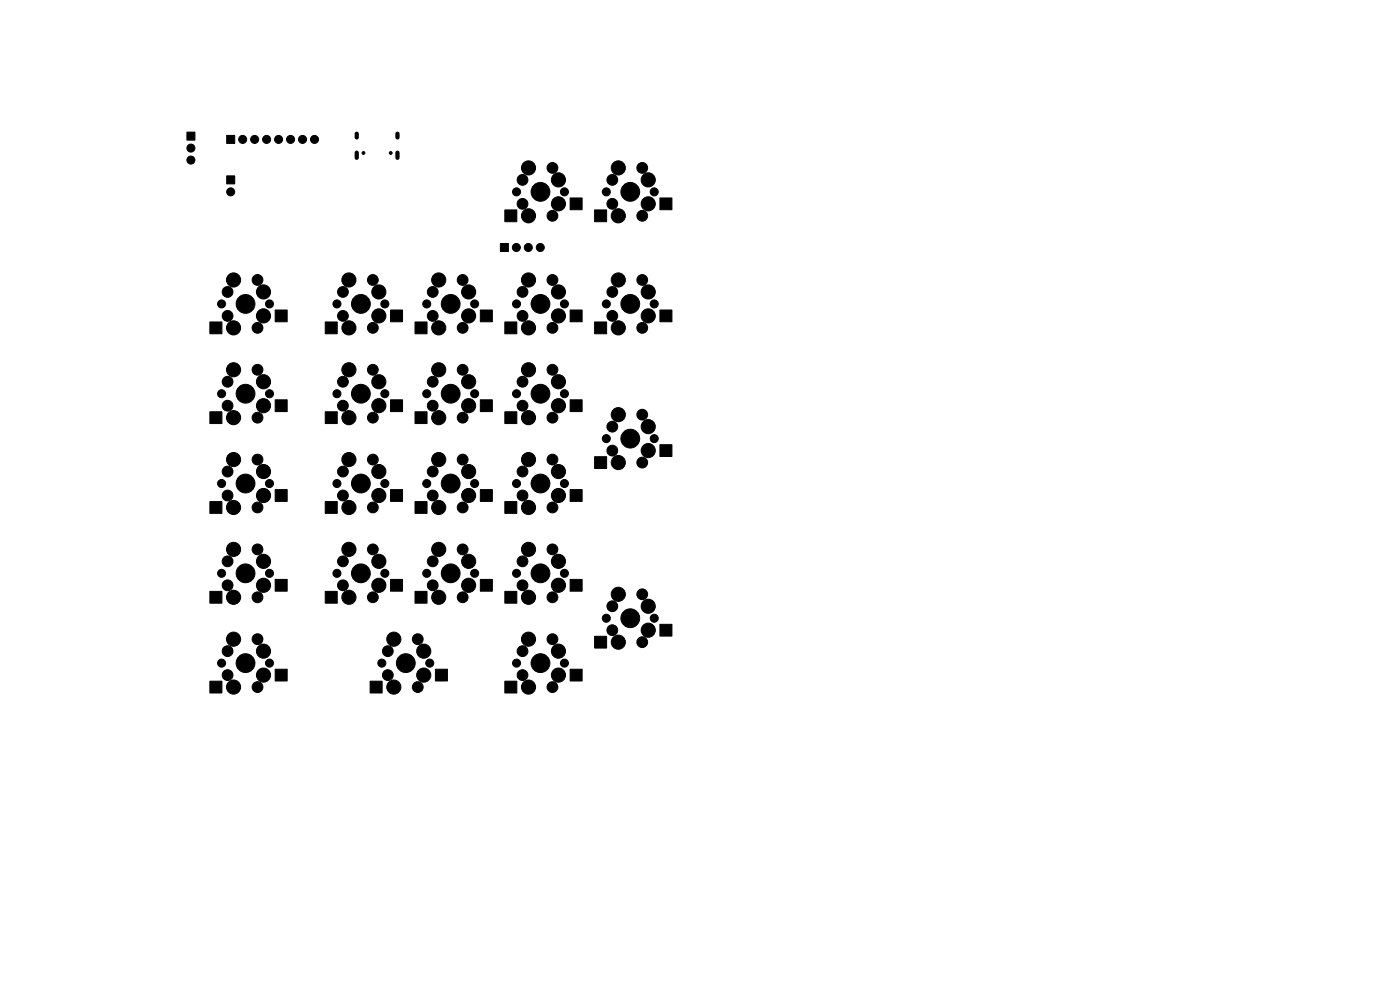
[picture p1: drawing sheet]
<svg xmlns="http://www.w3.org/2000/svg" width="297mm" height="210mm" viewBox="0 0 297 210" stroke-linecap="round" stroke-linejoin="round" font-family="sans-serif">
<g fill="#000" stroke="#000" stroke-width=".21">
<path d="M39.6 28h1.7v1.7h-1.7zM48.1 37.3h1.7v1.7h-1.7zM48.1 28.7h1.7v1.7h-1.7zM107.1 44.5h2.5v2.5h-2.5zM106.1 51.6h1.7v1.7h-1.7zM120.9 42h2.6v2.5h-2.6zM126.1 44.5h2.6v2.5h-2.6zM140 42h2.5v2.5h-2.5zM44.5 68.3h2.6v2.5h-2.6zM58.4 65.8h2.5v2.5h-2.5zM69 68.3h2.5v2.5h-2.5zM82.8 65.8h2.6v2.5h-2.6z"/>
<path d="M88 68.3h2.6v2.5h-2.6zM101.9 65.8h2.5v2.5h-2.5zM107.1 68.3h2.5v2.5h-2.5zM120.9 65.8h2.6v2.5h-2.6zM126.1 68.3h2.6v2.5h-2.6zM140 65.8h2.5v2.5h-2.5zM44.5 87.4h2.6v2.4h-2.6zM58.4 84.8h2.5v2.5h-2.5zM69 87.4h2.5v2.4h-2.5zM82.8 84.8h2.6v2.5h-2.6zM88 87.4h2.6v2.4h-2.6zM101.9 84.8h2.5v2.5h-2.5z"/>
<path d="M107.1 87.4h2.5v2.4h-2.5zM120.9 84.8h2.6v2.5h-2.6zM126.1 96.9h2.6v2.5h-2.6zM140 94.3h2.5v2.5h-2.5zM44.5 106.4h2.6v2.5h-2.6zM58.4 103.9h2.5v2.5h-2.5zM69 106.4h2.5v2.5h-2.5zM82.8 103.9h2.6v2.5h-2.6zM88 106.4h2.6v2.5h-2.6zM101.9 103.9h2.5v2.5h-2.5zM107.1 106.4h2.5v2.5h-2.5zM120.9 103.9h2.6v2.5h-2.6z"/>
<path d="M44.5 125.5h2.6v2.4h-2.6zM58.4 122.9h2.5v2.5h-2.5zM69 125.5h2.5v2.4h-2.5zM82.8 122.9h2.6v2.5h-2.6zM88 125.5h2.6v2.4h-2.6zM101.9 122.9h2.5v2.5h-2.5zM107.1 125.5h2.5v2.4h-2.5zM120.9 122.9h2.6v2.5h-2.6zM126.1 135h2.6v2.5h-2.6zM140 132.4h2.5v2.5h-2.5zM44.5 144.5h2.6v2.5h-2.6zM58.4 142h2.5v2.5h-2.5z"/>
<path d="M78.5 144.5h2.6v2.5h-2.6zM92.4 142h2.5v2.5h-2.5zM107.1 144.5h2.5v2.5h-2.5zM120.9 142h2.6v2.5h-2.6z"/>
<circle cx="40.5" cy="34" r=".85"/>
<circle cx="40.5" cy="31.4" r=".85"/>
<circle cx="51.5" cy="29.6" r=".85"/>
<circle cx="54" cy="29.6" r=".85"/>
<circle cx="56.6" cy="29.6" r=".85"/>
<circle cx="59.1" cy="29.6" r=".85"/>
<circle cx="61.6" cy="29.6" r=".85"/>
<circle cx="64.2" cy="29.6" r=".85"/>
<circle cx="66.7" cy="29.6" r=".85"/>
<circle cx="77.1" cy="32.5" r=".3"/>
<circle cx="82.9" cy="32.5" r=".3"/>
<circle cx="110.8" cy="38.2" r="1.14"/>
<circle cx="112.1" cy="35.6" r="1.5"/>
<circle cx="117.2" cy="35.6" r="1.14"/>
<circle cx="118.5" cy="38.2" r="1.5"/>
<circle cx="129.9" cy="38.2" r="1.14"/>
<circle cx="131.2" cy="35.6" r="1.5"/>
<circle cx="136.2" cy="35.6" r="1.14"/>
<circle cx="137.5" cy="38.2" r="1.5"/>
<circle cx="48.9" cy="40.7" r=".85"/>
<circle cx="49.5" cy="59.4" r="1.5"/>
<circle cx="54.6" cy="59.4" r="1.14"/>
<circle cx="74" cy="59.4" r="1.5"/>
<circle cx="79.1" cy="59.4" r="1.14"/>
<circle cx="93.1" cy="59.4" r="1.5"/>
<circle cx="98.1" cy="59.4" r="1.14"/>
<circle cx="109.5" cy="52.5" r=".85"/>
<circle cx="109.6" cy="40.7" r=".85"/>
<circle cx="110.8" cy="43.2" r="1.14"/>
<circle cx="112.1" cy="52.5" r=".85"/>
<circle cx="112.1" cy="45.8" r="1.5"/>
<circle cx="112.1" cy="59.4" r="1.5"/>
<circle cx="114.6" cy="52.5" r=".85"/>
<circle cx="114.7" cy="40.7" r="1.99"/>
<circle cx="117.2" cy="45.8" r="1.14"/>
<circle cx="117.2" cy="59.4" r="1.14"/>
<circle cx="118.5" cy="43.2" r="1.5"/>
<circle cx="119.7" cy="40.7" r=".85"/>
<circle cx="128.6" cy="40.7" r=".85"/>
<circle cx="129.9" cy="43.2" r="1.14"/>
<circle cx="131.2" cy="45.8" r="1.5"/>
<circle cx="131.2" cy="59.4" r="1.5"/>
<circle cx="133.7" cy="40.7" r="1.99"/>
<circle cx="136.2" cy="45.8" r="1.14"/>
<circle cx="136.2" cy="59.4" r="1.14"/>
<circle cx="137.5" cy="43.2" r="1.5"/>
<circle cx="138.8" cy="40.7" r=".85"/>
<circle cx="47" cy="64.5" r=".85"/>
<circle cx="48.3" cy="61.9" r="1.14"/>
<circle cx="48.3" cy="67" r="1.14"/>
<circle cx="49.5" cy="78.4" r="1.5"/>
<circle cx="49.5" cy="69.5" r="1.5"/>
<circle cx="52.1" cy="64.5" r="1.99"/>
<circle cx="54.6" cy="78.4" r="1.14"/>
<circle cx="54.6" cy="69.5" r="1.14"/>
<circle cx="55.9" cy="67" r="1.5"/>
<circle cx="55.9" cy="61.9" r="1.5"/>
<circle cx="57.2" cy="64.5" r=".85"/>
<circle cx="71.5" cy="64.5" r=".85"/>
<circle cx="72.7" cy="61.9" r="1.14"/>
<circle cx="72.7" cy="67" r="1.14"/>
<circle cx="74" cy="69.5" r="1.5"/>
<circle cx="74" cy="78.4" r="1.5"/>
<circle cx="76.6" cy="64.5" r="1.99"/>
<circle cx="79.1" cy="69.5" r="1.14"/>
<circle cx="79.1" cy="78.4" r="1.14"/>
<circle cx="80.4" cy="67" r="1.5"/>
<circle cx="80.4" cy="61.9" r="1.5"/>
<circle cx="81.6" cy="64.5" r=".85"/>
<circle cx="90.5" cy="64.5" r=".85"/>
<circle cx="91.8" cy="67" r="1.14"/>
<circle cx="91.8" cy="61.9" r="1.14"/>
<circle cx="93.1" cy="78.4" r="1.5"/>
<circle cx="93.1" cy="69.5" r="1.5"/>
<circle cx="95.6" cy="64.5" r="1.99"/>
<circle cx="98.1" cy="78.4" r="1.14"/>
<circle cx="98.1" cy="69.5" r="1.14"/>
<circle cx="99.4" cy="61.9" r="1.5"/>
<circle cx="99.4" cy="67" r="1.5"/>
<circle cx="100.7" cy="64.5" r=".85"/>
<circle cx="109.6" cy="64.5" r=".85"/>
<circle cx="110.8" cy="61.9" r="1.14"/>
<circle cx="110.8" cy="67" r="1.14"/>
<circle cx="112.1" cy="69.5" r="1.5"/>
<circle cx="112.1" cy="78.4" r="1.5"/>
<circle cx="114.7" cy="64.5" r="1.99"/>
<circle cx="117.2" cy="69.5" r="1.14"/>
<circle cx="117.2" cy="78.4" r="1.14"/>
<circle cx="118.5" cy="61.9" r="1.5"/>
<circle cx="118.5" cy="67" r="1.5"/>
<circle cx="119.7" cy="64.5" r=".85"/>
<circle cx="128.6" cy="64.5" r=".85"/>
<circle cx="129.9" cy="61.9" r="1.14"/>
<circle cx="129.9" cy="67" r="1.14"/>
<circle cx="131.2" cy="69.5" r="1.5"/>
<circle cx="133.7" cy="64.5" r="1.99"/>
<circle cx="136.2" cy="69.5" r="1.14"/>
<circle cx="137.5" cy="67" r="1.5"/>
<circle cx="137.5" cy="61.9" r="1.5"/>
<circle cx="138.8" cy="64.5" r=".85"/>
<circle cx="47" cy="83.5" r=".85"/>
<circle cx="48.3" cy="86.1" r="1.14"/>
<circle cx="48.3" cy="81" r="1.14"/>
<circle cx="49.5" cy="88.6" r="1.5"/>
<circle cx="49.5" cy="97.5" r="1.5"/>
<circle cx="52.1" cy="83.5" r="1.99"/>
<circle cx="54.6" cy="97.5" r="1.14"/>
<circle cx="54.6" cy="88.6" r="1.14"/>
<circle cx="55.9" cy="81" r="1.5"/>
<circle cx="55.9" cy="86.1" r="1.5"/>
<circle cx="57.2" cy="83.5" r=".85"/>
<circle cx="71.5" cy="83.5" r=".85"/>
<circle cx="72.7" cy="86.1" r="1.14"/>
<circle cx="72.7" cy="81" r="1.14"/>
<circle cx="74" cy="97.5" r="1.5"/>
<circle cx="74" cy="88.6" r="1.5"/>
<circle cx="76.6" cy="83.5" r="1.99"/>
<circle cx="79.1" cy="97.5" r="1.14"/>
<circle cx="79.1" cy="88.6" r="1.14"/>
<circle cx="80.4" cy="86.1" r="1.5"/>
<circle cx="80.4" cy="81" r="1.5"/>
<circle cx="81.6" cy="83.5" r=".85"/>
<circle cx="90.5" cy="83.5" r=".85"/>
<circle cx="91.8" cy="81" r="1.14"/>
<circle cx="91.8" cy="86.1" r="1.14"/>
<circle cx="93.1" cy="97.5" r="1.5"/>
<circle cx="93.1" cy="88.6" r="1.5"/>
<circle cx="95.6" cy="83.5" r="1.99"/>
<circle cx="98.1" cy="97.5" r="1.14"/>
<circle cx="98.1" cy="88.6" r="1.14"/>
<circle cx="99.4" cy="81" r="1.5"/>
<circle cx="99.4" cy="86.1" r="1.5"/>
<circle cx="100.7" cy="83.5" r=".85"/>
<circle cx="109.6" cy="83.5" r=".85"/>
<circle cx="110.8" cy="86.1" r="1.14"/>
<circle cx="110.8" cy="81" r="1.14"/>
<circle cx="112.1" cy="97.5" r="1.5"/>
<circle cx="112.1" cy="88.6" r="1.5"/>
<circle cx="114.7" cy="83.5" r="1.99"/>
<circle cx="117.2" cy="88.6" r="1.14"/>
<circle cx="117.2" cy="97.5" r="1.14"/>
<circle cx="118.5" cy="81" r="1.5"/>
<circle cx="118.5" cy="86.1" r="1.5"/>
<circle cx="119.7" cy="83.5" r=".85"/>
<circle cx="128.6" cy="93" r=".85"/>
<circle cx="129.9" cy="90.5" r="1.14"/>
<circle cx="129.9" cy="95.6" r="1.14"/>
<circle cx="131.2" cy="98.1" r="1.5"/>
<circle cx="131.2" cy="88" r="1.5"/>
<circle cx="133.7" cy="93" r="1.99"/>
<circle cx="136.2" cy="88" r="1.14"/>
<circle cx="136.2" cy="98.1" r="1.14"/>
<circle cx="137.5" cy="90.5" r="1.5"/>
<circle cx="137.5" cy="95.6" r="1.5"/>
<circle cx="138.8" cy="93" r=".85"/>
<circle cx="47" cy="102.6" r=".85"/>
<circle cx="48.3" cy="119.1" r="1.14"/>
<circle cx="48.3" cy="105.1" r="1.14"/>
<circle cx="48.3" cy="100" r="1.14"/>
<circle cx="49.5" cy="116.5" r="1.5"/>
<circle cx="49.5" cy="107.6" r="1.5"/>
<circle cx="52.1" cy="102.6" r="1.99"/>
<circle cx="54.6" cy="107.6" r="1.14"/>
<circle cx="54.6" cy="116.5" r="1.14"/>
<circle cx="55.9" cy="105.1" r="1.5"/>
<circle cx="55.9" cy="100" r="1.5"/>
<circle cx="55.9" cy="119.1" r="1.5"/>
<circle cx="57.2" cy="102.6" r=".85"/>
<circle cx="71.5" cy="102.6" r=".85"/>
<circle cx="72.7" cy="119.1" r="1.14"/>
<circle cx="72.7" cy="105.1" r="1.14"/>
<circle cx="72.7" cy="100" r="1.14"/>
<circle cx="74" cy="107.6" r="1.5"/>
<circle cx="74" cy="116.5" r="1.5"/>
<circle cx="76.6" cy="102.6" r="1.99"/>
<circle cx="79.1" cy="107.6" r="1.14"/>
<circle cx="79.1" cy="116.5" r="1.14"/>
<circle cx="80.4" cy="105.1" r="1.5"/>
<circle cx="80.4" cy="119.1" r="1.5"/>
<circle cx="80.4" cy="100" r="1.5"/>
<circle cx="81.6" cy="102.6" r=".85"/>
<circle cx="90.5" cy="102.6" r=".85"/>
<circle cx="91.8" cy="119.1" r="1.14"/>
<circle cx="91.8" cy="100" r="1.14"/>
<circle cx="91.8" cy="105.1" r="1.14"/>
<circle cx="93.1" cy="116.5" r="1.5"/>
<circle cx="93.1" cy="107.6" r="1.5"/>
<circle cx="95.6" cy="102.6" r="1.99"/>
<circle cx="98.1" cy="107.6" r="1.14"/>
<circle cx="98.1" cy="116.5" r="1.14"/>
<circle cx="99.4" cy="105.1" r="1.5"/>
<circle cx="99.4" cy="100" r="1.5"/>
<circle cx="99.4" cy="119.1" r="1.5"/>
<circle cx="100.7" cy="102.6" r=".85"/>
<circle cx="109.6" cy="102.6" r=".85"/>
<circle cx="110.8" cy="119.1" r="1.14"/>
<circle cx="110.8" cy="105.1" r="1.14"/>
<circle cx="110.8" cy="100" r="1.14"/>
<circle cx="112.1" cy="116.5" r="1.5"/>
<circle cx="112.1" cy="107.6" r="1.5"/>
<circle cx="114.7" cy="102.6" r="1.99"/>
<circle cx="117.2" cy="107.6" r="1.14"/>
<circle cx="117.2" cy="116.5" r="1.14"/>
<circle cx="118.5" cy="119.1" r="1.5"/>
<circle cx="118.5" cy="100" r="1.5"/>
<circle cx="118.5" cy="105.1" r="1.5"/>
<circle cx="119.7" cy="102.6" r=".85"/>
<circle cx="47" cy="121.6" r=".85"/>
<circle cx="48.3" cy="138.1" r="1.14"/>
<circle cx="48.3" cy="124.2" r="1.14"/>
<circle cx="49.5" cy="126.7" r="1.5"/>
<circle cx="49.5" cy="135.6" r="1.5"/>
<circle cx="52.1" cy="121.6" r="1.99"/>
<circle cx="54.6" cy="135.6" r="1.14"/>
<circle cx="54.6" cy="126.7" r="1.14"/>
<circle cx="55.9" cy="124.2" r="1.5"/>
<circle cx="55.9" cy="138.1" r="1.5"/>
<circle cx="57.2" cy="121.6" r=".85"/>
<circle cx="71.5" cy="121.6" r=".85"/>
<circle cx="72.7" cy="124.2" r="1.14"/>
<circle cx="74" cy="126.7" r="1.5"/>
<circle cx="76.6" cy="121.6" r="1.99"/>
<circle cx="79.1" cy="126.7" r="1.14"/>
<circle cx="80.4" cy="124.2" r="1.5"/>
<circle cx="81.6" cy="121.6" r=".85"/>
<circle cx="82.3" cy="138.1" r="1.14"/>
<circle cx="83.5" cy="135.6" r="1.5"/>
<circle cx="88.6" cy="135.6" r="1.14"/>
<circle cx="89.9" cy="138.1" r="1.5"/>
<circle cx="90.5" cy="121.6" r=".85"/>
<circle cx="91.8" cy="124.2" r="1.14"/>
<circle cx="93.1" cy="126.7" r="1.5"/>
<circle cx="95.6" cy="121.6" r="1.99"/>
<circle cx="98.1" cy="126.7" r="1.14"/>
<circle cx="99.4" cy="124.2" r="1.5"/>
<circle cx="100.7" cy="121.6" r=".85"/>
<circle cx="109.6" cy="121.6" r=".85"/>
<circle cx="110.8" cy="138.1" r="1.14"/>
<circle cx="110.8" cy="124.2" r="1.14"/>
<circle cx="112.1" cy="126.7" r="1.5"/>
<circle cx="112.1" cy="135.6" r="1.5"/>
<circle cx="114.7" cy="121.6" r="1.99"/>
<circle cx="117.2" cy="135.6" r="1.14"/>
<circle cx="117.2" cy="126.7" r="1.14"/>
<circle cx="118.5" cy="124.2" r="1.5"/>
<circle cx="118.5" cy="138.1" r="1.5"/>
<circle cx="119.7" cy="121.6" r=".85"/>
<circle cx="128.6" cy="131.1" r=".85"/>
<circle cx="129.9" cy="133.7" r="1.14"/>
<circle cx="129.9" cy="128.6" r="1.14"/>
<circle cx="131.2" cy="126.1" r="1.5"/>
<circle cx="131.2" cy="136.2" r="1.5"/>
<circle cx="133.7" cy="131.1" r="1.99"/>
<circle cx="136.2" cy="136.2" r="1.14"/>
<circle cx="136.2" cy="126.1" r="1.14"/>
<circle cx="137.5" cy="133.7" r="1.5"/>
<circle cx="137.5" cy="128.6" r="1.5"/>
<circle cx="138.8" cy="131.1" r=".85"/>
<circle cx="47" cy="140.7" r=".85"/>
<circle cx="48.3" cy="143.2" r="1.14"/>
<circle cx="49.5" cy="145.7" r="1.5"/>
<circle cx="52.1" cy="140.7" r="1.99"/>
<circle cx="54.6" cy="145.7" r="1.14"/>
<circle cx="55.9" cy="143.2" r="1.5"/>
<circle cx="57.2" cy="140.7" r=".85"/>
<circle cx="81" cy="140.7" r=".85"/>
<circle cx="82.3" cy="143.2" r="1.14"/>
<circle cx="83.5" cy="145.7" r="1.5"/>
<circle cx="86.1" cy="140.7" r="1.99"/>
<circle cx="88.6" cy="145.7" r="1.14"/>
<circle cx="89.9" cy="143.2" r="1.5"/>
<circle cx="91.2" cy="140.7" r=".85"/>
<circle cx="109.6" cy="140.7" r=".85"/>
<circle cx="110.8" cy="143.2" r="1.14"/>
<circle cx="112.1" cy="145.7" r="1.5"/>
<circle cx="114.7" cy="140.7" r="1.99"/>
<circle cx="117.2" cy="145.7" r="1.14"/>
<circle cx="118.5" cy="143.2" r="1.5"/>
<circle cx="119.7" cy="140.7" r=".85"/>
</g>
<path d="M75.7 28.4v.8M75.7 32.4v1.1M84.3 28.4v.8M84.3 32.4v1.1" fill="none" stroke="#000" stroke-width=".9"/>
</svg>
